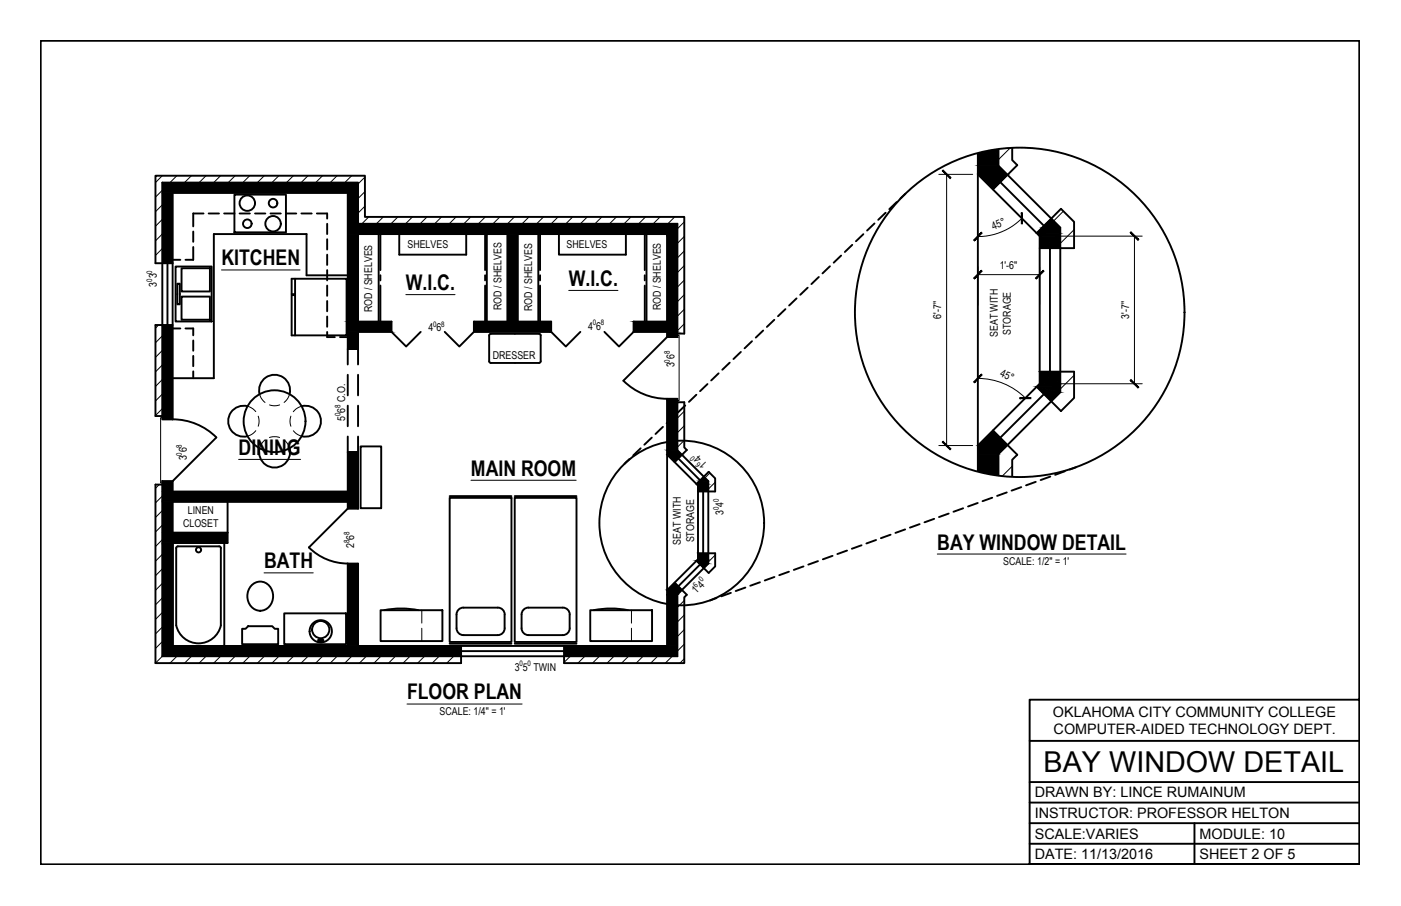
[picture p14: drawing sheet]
<svg xmlns="http://www.w3.org/2000/svg" width="432mm" height="279mm" viewBox="0 0 432 279" stroke-linecap="round" stroke-linejoin="round" font-family="sans-serif">
<defs><g id="words">
<text font-size="8.9" x="321.6" y="238">BAY WINDOW DETAIL</text>
<g font-size="6.7">
<text x="68.3" y="81.9">KITCHEN</text>
<text x="125.1" y="89.4">W.I.C.</text>
<text x="175.3" y="88.2">W.I.C.</text>
<text x="73.5" y="140.3">DINING</text>
<text x="145.2" y="146.7">MAIN ROOM</text>
<text x="288.9" y="169.5">BAY WINDOW DETAIL</text>
<text x="81.4" y="175.3">BATH</text>
<text x="125.4" y="215.7">FLOOR PLAN</text>
</g>
<g font-size="4.4">
<text x="324.5" y="221">OKLAHOMA CITY COMMUNITY COLLEGE</text>
<text x="324.7" y="226.4">COMPUTER-AIDED TECHNOLOGY DEPT.</text>
<text x="318.9" y="245.9">DRAWN BY: LINCE RUMAINUM</text>
<text x="318.9" y="252.3">INSTRUCTOR: PROFESSOR HELTON</text>
<text x="318.9" y="258.6">SCALE:VARIES</text>
<text x="369.7" y="258.6">MODULE: 10</text>
<text x="318.9" y="265">DATE: 11/13/2016</text>
<text x="369.7" y="265">SHEET 2 OF 5</text>
</g>
<g font-size="3.3">
<text x="306.2" y="70.8" transform="rotate(-22 306.2 70.8)">45°</text>
<text x="125.6" y="76.6">SHELVES</text>
<text x="174.6" y="76.4">SHELVES</text>
<text x="308.1" y="83.1">1'-6&quot;</text>
<text x="48.3" y="88.4" transform="rotate(-90 48.3 88.4)">3</text>
<text x="48.3" y="85.9" transform="rotate(-90 48.3 85.9)">3</text>
<text x="154.6" y="95.7" transform="rotate(-90 154.6 95.7)">ROD / SHELVES</text>
<text x="164" y="95.9" transform="rotate(-90 164 95.9)">ROD / SHELVES</text>
<text x="203.6" y="95.7" transform="rotate(-90 203.6 95.7)">ROD / SHELVES</text>
<text x="114.7" y="96.4" transform="rotate(-90 114.7 96.4)">ROD / SHELVES</text>
<text x="181.3" y="101.6">4</text>
<text x="183.8" y="101.6">6</text>
<text x="290.1" y="98.3" transform="rotate(-90 290.1 98.3)">6'-7&quot;</text>
<text x="348" y="98.3" transform="rotate(-90 348 98.3)">3'-7&quot;</text>
<text x="132.1" y="102.2">4</text>
<text x="134.6" y="102.2">6</text>
<text x="307.5" y="104" transform="rotate(-90 307.5 104)">SEAT WITH</text>
<text x="311.5" y="103.3" transform="rotate(-90 311.5 103.3)">STORAGE</text>
<text x="151.9" y="110.7">DRESSER</text>
<text x="207.9" y="113.3" transform="rotate(-90 207.9 113.3)">3</text>
<text x="207.9" y="110.8" transform="rotate(-90 207.9 110.8)">6</text>
<text x="308" y="116" transform="rotate(22 308 116)">45°</text>
<text x="106.4" y="129.8" transform="rotate(-90 106.4 129.8)">5</text>
<text x="106.4" y="127.2" transform="rotate(-90 106.4 127.2)">6 C.O.</text>
<text x="57.6" y="142" transform="rotate(-90 57.6 142)">3</text>
<text x="57.6" y="139.5" transform="rotate(-90 57.6 139.5)">6</text>
<text x="216.4" y="141.2" transform="rotate(-134 216.4 141.2)">4</text>
<text x="218.2" y="142.9" transform="rotate(-134 218.2 142.9)">1</text>
<text x="57.9" y="158.4">LINEN</text>
<text x="223" y="158.7" transform="rotate(-90 223 158.7)">3</text>
<text x="223" y="156.2" transform="rotate(-90 223 156.2)">4</text>
<text x="56.4" y="162.4">CLOSET</text>
<text x="109.1" y="166.5" transform="rotate(-90 109.1 166.5)">6</text>
<text x="213.9" y="167.3" transform="rotate(-90 213.9 167.3)">STORAGE</text>
<text x="109.1" y="169" transform="rotate(-90 109.1 169)">2</text>
<text x="209.9" y="168" transform="rotate(-90 209.9 168)">SEAT WITH</text>
<text x="309.2" y="174.3">SCALE: 1/2&quot; = 1'</text>
<text x="214.6" y="183.3" transform="rotate(-44 214.6 183.3)">1</text>
<text x="216.3" y="181.5" transform="rotate(-44 216.3 181.5)">4</text>
<text x="158.6" y="206.8">3</text>
<text x="161.2" y="206.8">5 TWIN</text>
<text x="135.5" y="220.6">SCALE: 1/4&quot; = 1'</text>
</g>
<g font-size="2.3">
<text x="46.9" y="86.9" transform="rotate(-90 46.9 86.9)">0</text>
<text x="46.9" y="84.4" transform="rotate(-90 46.9 84.4)">0</text>
<text x="133.5" y="100.7">0</text>
<text x="136" y="100.7">8</text>
<text x="182.7" y="100.2">0</text>
<text x="185.2" y="100.2">8</text>
<text x="206.5" y="111.8" transform="rotate(-90 206.5 111.8)">0</text>
<text x="206.5" y="109.3" transform="rotate(-90 206.5 109.3)">8</text>
<text x="104.9" y="125.8" transform="rotate(-90 104.9 125.8)">8</text>
<text x="104.9" y="128.3" transform="rotate(-90 104.9 128.3)">0</text>
<text x="56.1" y="140.6" transform="rotate(-90 56.1 140.6)">0</text>
<text x="56.1" y="138" transform="rotate(-90 56.1 138)">8</text>
<text x="214.3" y="141.2" transform="rotate(-134 214.3 141.2)">0</text>
<text x="216.1" y="143" transform="rotate(-136 216.1 143)">6</text>
<text x="221.5" y="154.8" transform="rotate(-90 221.5 154.8)">0</text>
<text x="221.5" y="157.3" transform="rotate(-90 221.5 157.3)">0</text>
<text x="107.7" y="167.6" transform="rotate(-90 107.7 167.6)">8</text>
<text x="107.7" y="165.1" transform="rotate(-90 107.7 165.1)">8</text>
<text x="216.3" y="179.5" transform="rotate(-44 216.3 179.5)">0</text>
<text x="214.5" y="181.2" transform="rotate(-45 214.5 181.2)">6</text>
<text x="160.1" y="205.3">0</text>
<text x="162.6" y="205.3">0</text>
</g>
</g></defs>
<!-- layer: A-EXTR-PATT -->
<g fill="none" stroke="#000" stroke-width=".31">
<path d="M50 54.2l-2.1 2.1M50 58.7l-2.1 2.1M54.5 54.2l-2.1 2.1M59 54.2l-2.1 2.1M63.5 54.2l-2.1 2.1M68 54.2l-2.1 2.1M72.5 54.2l-2.1 2.1M77 54.2l-2.2 2.1M81.4 54.2l-2.1 2.1M85.9 54.2l-2.1 2.1M90.4 54.2l-2.1 2.1M94.9 54.2l-2.1 2.1"/>
<path d="M99.4 54.2l-2.1 2.1M103.9 54.2l-2.1 2.1M108.4 54.2l-2.1 2.1M112.5 54.6l-2.1 2.1M112.5 59.1l-2.1 2.1M311.4 45.6l-3.7 3.6M50 63.2l-2.1 2.1M50 67.7l-2.1 2.1M50 72.2l-2.1 2.1M50 76.7l-2.1 2.1M112.5 63.6l-2.1 2.1M113.7 66.9l-2.2 2.1"/>
<path d="M118.1 66.9l-2.1 2.1M122.6 66.9l-2.1 2.1M127.1 66.9l-2.1 2.1M131.6 66.9l-2.1 2.1M136.1 66.9l-2.1 2.1M140.6 66.9l-2.1 2.1M145.1 66.9l-2.1 2.1M149.6 66.9l-2.1 2.1M154.1 66.9l-2.2 2.1M158.6 66.9l-2.2 2.1M163 66.9l-2.1 2.1M167.5 66.9l-2.1 2.1"/>
<path d="M172 66.9l-2.1 2.1M176.5 66.9l-2.1 2.1M181 66.9l-2.1 2.1M185.5 66.9l-2.1 2.1M190 66.9l-2.1 2.1M194.5 66.9l-2.1 2.1M199 66.9l-2.2 2.1M203.4 66.9l-2.1 2.1M208 66.9l-2.2 2.1M210.9 68.4l-2.1 2.2M210.9 72.9l-2.1 2.1M210.9 77.4l-2.1 2.1"/>
<path d="M327.7 65.1l-2.9 3M331 70.8l-4.2 4.3M50 81.1v.1M210.9 81.9l-2.1 2.1M210.9 86.4l-2.1 2.1M210.9 90.9l-2.1 2.1M210.9 95.4l-2.1 2.1M210.9 99.9l-2.1 2.1M48.9 100.2l-1 1M50 103.6l-2.1 2.1M50 108.1l-2.1 2.1M50 112.6l-2.1 2.1"/>
<path d="M50 117.1l-2.1 2.1M331 115.7l-4.2 4.3M50 121.5l-2.1 2.2M50 126l-2.1 2.2M209.2 124l-.4 .4M210.9 126.8l-2.1 2.1M210.9 131.3l-2.1 2.1M210.9 135.8l-2.1 2.1M49.1 149.4l-1.2 1.2M50 153l-2.1 2.1M50 157.5l-2.1 2.1M218.8 145.9l-1.5 1.5"/>
<path d="M220.4 148.7l-2.1 2.1M312 143.8l-3.4 3.3M50 162l-2.1 2.1M50 166.4l-2.1 2.2M50 170.9l-2.1 2.2M50 175.4l-2.1 2.2M50 179.9l-2.1 2.1M220.4 171.2l-2.1 2.1M50 184.4l-2.1 2.1M50 188.9l-2.1 2.1M50 193.4l-2.1 2.1M50 197.9l-2.1 2.1"/>
<path d="M210.9 185.2l-2.1 2.1M210.9 189.7l-2.1 2.1M210.9 194.2l-2.1 2.1M210.9 198.7l-2.1 2.1M50 202.4l-2.1 2.1M54.5 202.4l-2.1 2.1M59 202.4l-2.1 2.1M63.5 202.4l-2.1 2.1M68 202.4l-2.1 2.1M72.5 202.4l-2.1 2.1M77 202.4l-2.2 2.1M81.5 202.4l-2.2 2.1"/>
<path d="M86 202.4l-2.2 2.1M90.4 202.4l-2.1 2.1M94.9 202.4l-2.1 2.1M99.4 202.4l-2.1 2.1M103.9 202.4l-2.1 2.1M108.4 202.4l-2.1 2.1M112.9 202.4l-2.1 2.1M117.4 202.4l-2.1 2.1M121.9 202.4l-2.1 2.1M126.4 202.4l-2.2 2.1M130.8 202.4l-2.1 2.1M135.3 202.4l-2.1 2.1"/>
<path d="M139.8 202.4l-2.1 2.1M175.8 202.4l-1.9 1.9M180.2 202.4l-2.1 2.1M184.7 202.4l-2.1 2.1M189.2 202.4l-2.1 2.1M193.7 202.4l-2.1 2.1M198.2 202.4l-2.1 2.1M202.7 202.4l-2.1 2.1M207.2 202.4l-2.1 2.1M210.9 203.1l-1.3 1.4"/>
</g>
<!-- layer: A-WALL-PATT -->
<g fill="#000" stroke="#000" stroke-width=".31">
<path d="M301.4 53.8l9.1 .1zM306.6 45.6h1.1v5.5zM321.2 70.2l2.8-2.8 2.8 2.8zM319.5 119.3h7.3v1.7zM306 132.7l4.5 4.6h-8.9zM205.6 140.2l4.6 .1zM215.5 148.4l1.4-1.4 1.4 1.4zM207.9 179.7l2.3 2.2h-4.5zM214.7 172.9h3.6v.9z"/>
<path d="M50 59.5l3.2 21.7v-21.7zM50 59.5l3.2 21.7h-3.2z"/>
<path d="M50 56.3l60.4 3.2v-3.2zM50 56.3l60.4 3.2h-60.4z"/>
<path d="M107.2 59.5l3.2 9.5v-9.5zM107.2 59.5l3.2 9.5h-3.2z"/>
<path d="M301.4 45.6v5.5h6.3zM301.4 45.6h5.2l1.1 5.5z"/>
<path d="M301.4 53.8l9.1 .1zM301.6 53.9h8.9l-4.5 4.5z"/>
<path d="M301.4 51.1l9 2.7-2.7-2.7zM301.4 51.1l9 2.7h-9z"/>
<path d="M107.2 72.2l3.2 27v-27zM107.2 72.2l3.2 27h-3.2z"/>
<path d="M156.4 72.2l3.2 27v-27zM156.4 72.2l3.2 27h-3.2z"/>
<path d="M107.2 69l101.6 3.2v-3.2zM107.2 69l101.6 3.2h-101.6z"/>
<path d="M205.6 72.2l3.2 27v-27zM205.6 72.2l3.2 27h-3.2z"/>
<path d="M321.2 70.2l5.6 1.7v-1.7zM319.5 71.9l1.7-1.7 5.6 1.7z"/>
<path d="M319.5 71.9l7.3 .9v-.9zM319.5 71.9l7.3 .9h-6.4z"/>
<path d="M320.4 72.8l6.4 3.7v-3.7zM320.4 72.8l6.4 3.7h-6.4z"/>
<path d="M107.2 99.2l13.5 3.1v-3.1zM107.2 99.2l13.5 3.1h-13.5z"/>
<path d="M146.1 99.2l23.8 3.1v-3.1zM146.1 99.2l23.8 3.1h-23.8z"/>
<path d="M195.3 99.2l13.5 3.1v-3.1zM195.3 99.2l13.5 3.1h-13.5z"/>
<path d="M50 100.2l3.2 29.1v-29.1zM50 100.2l3.2 29.1h-3.2z"/>
<path d="M107.2 102.3l3.2 5.3v-5.3zM107.2 102.3l3.2 5.3h-3.2z"/>
<path d="M205.6 102.3l3.2 1.6v-1.6zM205.6 102.3l3.2 1.6h-3.2z"/>
<path d="M319.5 119.3l1.7 1.7h5.6zM321.2 121h5.6l-2.8 2.8z"/>
<path d="M320.4 114.6l6.4 3.7v-3.7zM320.4 114.6l6.4 3.7h-6.4z"/>
<path d="M320.4 118.3l6.4 1v-1zM319.5 119.3l.9-1 6.4 1z"/>
<path d="M107.2 139.4l3.2 12.2v-12.2zM107.2 139.4l3.2 12.2h-3.2z"/>
<path d="M205.6 123l3.2 15.9v-15.9zM205.6 123l3.2 15.9h-3.2z"/>
<path d="M205.6 138.9l4.5 1.3-1.3-1.3zM205.6 138.9l4.5 1.3h-4.5z"/>
<path d="M301.4 137.4l6.3 2.6 2.7-2.6zM301.4 137.4l6.3 2.6h-6.3z"/>
<path d="M301.6 137.3h8.9zM301.4 137.4h9z"/>
<path d="M50 148.4l3.2 3.2v-3.2zM50 148.4l3.2 3.2h-3.2z"/>
<path d="M50 154.8l3.2 9.5v-9.5zM50 154.8l3.2 9.5h-3.2z"/>
<path d="M50 151.6l60.4 3.2v-3.2zM50 151.6l60.4 3.2h-60.4z"/>
<path d="M107.2 154.8l3.2 2.1v-2.1zM107.2 154.8l3.2 2.1h-3.2z"/>
<path d="M205.6 140.2l4.6 .1zM205.7 140.3h4.5l-2.3 2.2z"/>
<path d="M215.5 148.4l2.8 .9v-.9zM215.5 148.4l2.8 .9h-3.6z"/>
<path d="M214.7 149.3l3.6 .4v-.4zM214.7 149.3l3.6 .4h-3.2z"/>
<path d="M215.1 149.7l3.2 1.9v-1.9zM215.1 149.7l3.2 1.9h-3.2z"/>
<path d="M301.4 140l1.4 7.1h-1.4zM301.4 140l1.4 7.1 4.9-7.1zM307.7 140v7.1h-4.9z"/>
<path d="M50 167.4l3.2 31.8v-31.8zM50 167.4l3.2 31.8h-3.2z"/>
<path d="M50 164.3l20.1 3.1v-3.1zM50 164.3l20.1 3.1h-20.1z"/>
<path d="M107.2 173.8l3.2 25.4v-25.4zM107.2 173.8l3.2 25.4h-3.2z"/>
<path d="M214.7 172.9l.8 .9h2.8zM215.5 173.8h2.8l-1.4 1.4z"/>
<path d="M215.1 170.6l3.2 1.9v-1.9zM215.1 170.6l3.2 1.9h-3.2z"/>
<path d="M215.1 172.5l3.2 .4v-.4zM215.1 172.5l3.2 .4h-3.6z"/>
<path d="M50 199.2l92.1 3.2v-3.2zM50 199.2l92.1 3.2h-92.1z"/>
<path d="M205.6 183.3l3.2 15.9v-15.9zM205.6 183.3l3.2 15.9h-3.2z"/>
<path d="M173.9 199.2l34.9 3.2v-3.2zM173.9 199.2l34.9 3.2h-34.9z"/>
<path d="M205.6 182l3.2 1.3 1.3-1.3zM205.6 182l3.2 1.3h-3.2z"/>
<path d="M205.7 181.9h4.5zM205.6 182h4.5z"/>
</g>
<!-- layer: A-WALL -->
<path d="M50 56.3h60.4v12.7h98.4v34.9h-3.2v-1.6h-10.3v-3.1h10.3v-27h-46v27h10.3v3.1h-23.8v-3.1h10.3v-27h-46v27h10.3v3.1h-10.3v5.3h-3.2v-48.1h-54v69.8h-3.2zM301.4 45.6v8.2l19 19v45.5l-19 19.1v9.7M307.7 45.6v5.5l19.1 19.1v50.8l-19.1 19v7.1M50 148.4h3.2v3.2h54v-12.2h3.2v17.5h-3.2v-2.1h-54v9.5h16.9v3.1h-16.9v31.8h54v-25.4h3.2v25.4h95.2v-17.2l9.5-9.5v-22.8l-9.5-9.5v-17.2h3.2v15.9l9.5 9.5v25.4l-9.5 9.5v19.1h-158.8z" fill="none" stroke="#000" stroke-width=".59"/>
<!-- layer: A-GLAZ -->
<g fill="none" stroke="#000" stroke-width=".59">
<path d="M308.3 56.2l13.5 13.4M310.5 53.9l-4.5 4.5M320.4 76.5h6.4M323.6 76.5v38.1M324 67.4l-4.5 4.5M50 81.2h3.2M51.6 81.2v19M50 100.2h3.2M319.5 119.3l4.5 4.5M320.4 114.6h6.4M306 132.7l4.5 4.6M321.8 121.5l-13.5 13.5"/>
<path d="M209.1 141.4l6.7 6.7M210.2 140.3l-2.3 2.2M215.1 151.6h3.2M216.7 151.6v19M216.9 147l-2.2 2.3M207.9 179.7l2.3 2.2M214.7 172.9l2.2 2.3M215.1 170.6h3.2M215.8 174.1l-6.7 6.7M142.1 199.2v3.2M173.9 199.2v3.2M142.1 200.8h31.8"/>
</g>
<!-- layer: A-FLOR-WDWK -->
<g fill="none" stroke="#000" stroke-width=".59">
<path d="M301.4 53.8v83.6M116.7 72.2v27M117.2 72.2v11.1M123.1 72.2v6.3h20.6v-6.3M149.5 72.2v11.1M150 72.2v27M165.9 72.2v27M166.4 72.2v11.1M172.3 72.2v6.3h20.6v-6.3M198.7 72.2v11.1M199.3 72.2v27M107.2 84.9h-12.7v-12.7h-28.6v44.4h-12.7"/>
<path d="M117.2 84.9v1.6M117.2 88.1v11.1M149.5 84.9v1.6M149.5 88.1v11.1M166.4 84.9v1.6M166.4 88.1v11.1M198.7 84.9v1.6M198.7 88.1v11.1M70.1 154.8v9.5M205.6 140.2v41.8M87.6 189.2h19.1v9.5h-19.1z"/>
</g>
<!-- layer: A-FLOR-OVHD -->
<g fill="none" stroke="#000" stroke-width=".59">
<path d="M59.6 76.2v3.9h-2.4M59.6 71.4v3.2M62.7 65.8h-3.1v4M64.3 65.8h3.2M69.1 65.8h3.2M73.8 65.8h3.2M78.6 65.8h3.2M83.4 65.8h3.1M88.1 65.8h3.2M92.9 65.8h3.2M97.7 65.8h3.1v1.6M100.8 69v3.2"/>
<path d="M100.8 73.8v3.1M100.8 78.5v3.2M53.2 80.1h2.4M100.8 83.3v3.2M100.8 88.1v3.1M100.8 92.8v3.2M100.8 97.6v3.2M53.2 101.3h2.4M57.2 101.3h2.4v2.1M59.6 105v3.2M59.6 109.8v3.1M59.6 114.5v2.1"/>
<path d="M100.8 102.4v1.6h2.4M104.8 104h2.4"/>
</g>
<!-- layer: A-EXTR -->
<path d="M312 45.6v3.8l1.5 1.5-3 3M324 67.4l3-3 4 4v8.1h-4.2M50 81.2h-2.1v-27h64.6v12.7h98.4v36h-2.1M50 100.2h-2.1v28.1h2.1M326.8 114.6h4.2v8.1l-4 4.1-3-3M208.8 124h2.1v14l.8 .8-1.5 1.5M310.5 137.3l3 2.9-1.5 1.6v5.3M50 149.4h-2.1v55.1h94.2v-2.1M216.9 147l1.5-1.5 2 2v4.1h-2.1M218.3 170.6h2.1v4.1l-2 2-1.5-1.5M210.2 181.9l1.5 1.5-.8 .8v20.3h-37v-2.1" fill="none" stroke="#000" stroke-width=".59"/>
<!-- layer: A-FLOR-OTLN -->
<path d="M208.8 103.4h.5v20.1h-.5M50 128.8h-.5v20.1h.5" fill="none" stroke="#000" stroke-width=".31"/>
<!-- layer: A-DOOR -->
<g fill="none" stroke="#000" stroke-width=".59">
<path d="M107.2 107.6v4.8M107.2 115.6v6.3M110.4 107.6v4.8M110.4 115.6v6.3M120.7 102.3l4.5 4.6 4.5-4.6M137.1 102.3l4.5 4.6 4.5-4.6M169.9 102.3l4.5 4.6 4.5-4.6M186.3 102.3l4.5 4.6 4.5-4.6M192.1 117.4a19.1 19.1 0 0 0 13.5 5.6M205.6 103.9l-13.5 13.5M53.2 129.3a19.1 19.1 0 0 1 13.5 5.6M66.7 134.9l-13.5 13.5"/>
<path d="M107.2 125.1v6.4M107.2 134.6v4.8M110.4 125.1v6.4M110.4 134.6v4.8M107.2 156.9l-12 11.9a16.9 16.9 0 0 0 12 5"/>
</g>
<!-- layer: A-ANNO-TEXT -->
<path d="M68.3 83.3h24.2M125.1 90.9h15.1M175.3 89.6h15.2M73.5 141.7h19.1M145.2 148.1h32.4M81.4 176.7h15.1M288.9 170.9h58.2M125.4 217.1h35.5" fill="none" stroke="#000" stroke-width=".31"/>
<!-- layer: A-FLOR-FIXT -->
<g fill="none" stroke="#000" stroke-width=".59">
<path d="M72.3 60h15.8v11.7h-15.8zM54.1 82.2h11.1v16.9h-11.1zM54.6 87.5h.8v6.3h-.8zM56 91.5h8.7v7.1h-8.7zM56 82.7h8.7v7.2h-8.7zM90.9 86v4.7h-1v-4.7h16.9v17.4h-16.9v-12.4h1v12.4M90.9 90.7v.3"/>
<circle cx="76.2" cy="62.6" r="2.38"/>
<circle cx="76.2" cy="69" r="1.32"/>
<circle cx="84.2" cy="69" r="2.38"/>
<circle cx="84.2" cy="62.6" r="1.32"/>
</g>
<!-- layer: A-FURN -->
<g fill="none" stroke="#000" stroke-width=".59">
<path d="M150.8 103.2l.5-.3 15.1 .1 .2 .5v8.2l-.5 .2h-15.1l-.2-.5zM76.3 125.3a4.8 4.8 0 0 0-6 4.6 4.8 4.8 0 0 0 6 4.6M80 121.5a4.8 4.8 0 0 1 4.6-5.9 4.8 4.8 0 0 1 4.6 5.9M80 138.2a4.8 4.8 0 0 0 4.6 6 4.8 4.8 0 0 0 4.6-6M93 125.3a4.8 4.8 0 0 1 5.9 4.6 4.8 4.8 0 0 1-5.9 4.6M111.1 137.7h6.4v19h-6.4zM138.6 153.5h19v44.5h-19zM138.6 153h19M158.6 153.5h19.1v44.5h-19.1zM158.6 153h19.1M117.3 188.2h19v9.5h-19zM118.4 188.2a26.7 26.7 0 0 1 10.6 0"/>
<path d="M138.6 198.5h19M140.7 189.5a2.13 2.13 0 0 1 2.1-2.1h10.6a2.09 2.09 0 0 1 2.1 2.1M140.7 189.5v4.2a2.13 2.13 0 0 0 2.1 2.2h10.6a2.13 2.13 0 0 0 2.1-2.2M155.5 189.5v4.2M158.6 198.5h19.1M160.8 189.5v4.2a2.13 2.13 0 0 0 2.1 2.2h10.6a2.13 2.13 0 0 0 2.1-2.2v-4.2M160.8 189.5a2.09 2.09 0 0 1 2.1-2.1h10.6a2.13 2.13 0 0 1 2.1 2.1M181.9 188.2h19.1v9.5h-19.1zM183 188.2a26.7 26.7 0 0 1 10.6 0"/>
<circle cx="84.6" cy="129.9" r="9.5"/>
</g>
<g fill="none" stroke="#000" stroke-width=".31">
<path d="M76.3 125.3l1.7 .8 .8 .8M78.8 132.8l-.8 .9-1.7 .8M79.6 128.3l.3 1.6-.3 1.6M80 121.6l.5 1.1 1.2 1.4M81.7 135.7l-1.2 1.4-.5 1.1M83.1 134.9l1.5-.2 1.6 .2M83.1 124.9l1.5 .2 1.6-.2M87.6 135.7l1.2 1.4 .4 1.1M89.2 121.6l-.4 1.1-1.2 1.4M89.7 128.3l-.3 1.6 .3 1.6M90.4 132.8l.9 .9 1.7 .8M93 125.3l-1.7 .8-.9 .9"/>
<path d="M130 188.2v4M130 193.7v4M194.6 188.2v4M194.6 193.7v4"/>
</g>
<!-- layer: A-FLOR-PFIX -->
<g fill="none" stroke="#000" stroke-width=".59">
<path d="M53.2 167.4h15.9v31.8h-15.9zM54.3 169v23.8a7 7 0 0 0 6.9 5.6 7 7 0 0 0 6.9-5.6M54.8 168.5h12.7M54.8 168.5l-.5 .5M67.5 168.5l.6 .5M68.1 169v23.9M74.6 193.9h1.1l.8-.8h7.4l.8 .8h1v4.8h-11.1zM77.6 180.4a3.9 3.9 0 0 1 4.5-.5 3.9 3.9 0 0 1 2.1 4 4 4 0 0 1-4 4.4 4 4 0 0 1-4-4.4 4.8 4.8 0 0 1 1.4-3.5zM98.1 197.3h1.5v.6h-1.5z"/>
<circle cx="61.2" cy="169.6" r=".79"/>
<circle cx="98.9" cy="194.2" r="2.66"/>
<circle cx="98.9" cy="194.7" r="3.4"/>
</g>
<!-- layer: A-ANNO-DIMS -->
<path d="M289.4 53.8h10.4M291.8 53.8v83.6M315 67.3a19.3 19.3 0 0 1-13.6 5.6M322 72.8h30M349.6 72.8v45.5M301.4 82.3v11.7M301.4 84.7h19M320.4 82.3v11.7M301.4 116.7a20.7 20.7 0 0 1 14.6 6.1M322 118.3h30M289.4 137.4h10.4" fill="none" stroke="#000" stroke-width=".31"/>
<!-- layer: 0 -->
<g fill="#000" stroke="#000" stroke-width=".31">
<path d="M290.4 52.7l2.4 2.4 .3-.3zM290.4 52.7l.3-.3 2.4 2.4z"/>
<path d="M302.5 71.6l-2.2 2.7 2.4-2.4zM302.5 71.6l-2.2 2.7-.2-.3z"/>
<path d="M314.8 65.6v3.4h.3zM314.8 65.6h.3v3.4z"/>
<path d="M348.3 71.7l2.4 2.4 .3-.2zM348.3 71.7l.3-.2 2.4 2.4z"/>
<path d="M302.5 83.4l-2.2 2.6 2.4-2.4zM300.1 85.8l2.4-2.4-2.2 2.6z"/>
<path d="M319.1 85.8l.3 .2 2.1-2.6zM321.5 83.4l.3 .2-2.4 2.4z"/>
<path d="M302.5 115.4l-2.2 2.6 2.4-2.4zM300.1 117.8l2.4-2.4-2.2 2.6z"/>
<path d="M348.6 117l-.3 .3 2.7 2.1zM348.3 117.3l2.7 2.1-.3 .3z"/>
<path d="M290.7 136.1l-.3 .2 2.7 2.2zM290.4 136.3l2.7 2.2-.3 .2z"/>
<path d="M314.3 122.6v.3l3.4-.3zM314.3 122.9l3.4-.3v.3z"/>
</g>
<!-- layer: A-ANNO-DIMS -->
<g fill="#fff" stroke="#fff" stroke-width=".31">
<path d="M287.1 92.4v6.4h3.7zM287.1 92.4h3.7v6.4z"/>
<path d="M307.8 80.1v3.6l6.2-3.6zM307.8 83.7l6.2-3.6v3.6z"/>
<path d="M345 92.4v6.4h3.7zM345 92.4h3.7v6.4z"/>
<path d="M304.5 68.2l1.4 3.4 3.5-5.4zM309.4 66.2l1.4 3.4-4.9 2z"/>
<path d="M308.6 113l-1.4 3.4 6.3-1.4zM307.2 116.4l6.3-1.4-1.4 3.4z"/>
</g>
<!-- layer: Title Block -->
<g fill="none" stroke="#000" stroke-width=".59">
<path d="M279.1 59.7l-1.6 1.5M259.2 78.8l-2.2 2.2M262.7 75.5l-2.3 2.2M266.1 72.2l-2.3 2.2M269.5 68.9l-2.3 2.2M273 65.6l-2.3 2.2M276.4 62.3l-2.3 2.2M238.6 98.6l-2.2 2.2M242.1 95.3l-2.3 2.2M245.5 92l-2.3 2.2M248.9 88.7l-2.3 2.2M252.4 85.4l-2.3 2.2"/>
<path d="M255.8 82.1l-2.3 2.2M218.1 118.4l-2.3 2.2M221.5 115.1l-2.3 2.2M224.9 111.8l-2.3 2.2M228.3 108.5l-2.2 2.2M231.8 105.2l-2.3 2.2M235.2 101.9l-2.3 2.2M197.5 138.2l-2.3 2.2M200.9 134.9l-2.3 2.2M204.3 131.6l-2.3 2.2M207.8 128.3l-2.3 2.2M211.2 125l-2.3 2.2"/>
<path d="M214.6 121.7l-2.3 2.2M194 141.5l-1.5 1.5M292.4 158.4l-3 1.1M296.9 156.7l-3 1.1M301.3 155.1l-2.9 1.1M305.8 153.5l-3 1.1M310.3 151.9l-3 1M314.8 150.2l-3 1.1M319.2 148.6l-3 1.1M323.7 147l-3 1M328.2 145.3l-3 1.1M331.7 144.1l-2 .7"/>
<path d="M234.2 179.6l-3 1M238.7 177.9l-3 1.1M243.2 176.3l-3 1.1M247.6 174.7l-2.9 1.1M252.1 173l-3 1.1M256.6 171.4l-3 1.1M261.1 169.8l-3 1.1M265.5 168.2l-3 1M270 166.5l-3 1.1M274.5 164.9l-3 1.1M279 163.3l-3 1M283.4 161.6l-2.9 1.1"/>
<path d="M287.9 160l-3 1.1M220.8 184.5l-2 .7M225.3 182.8l-3 1.1M229.7 181.2l-2.9 1.1M418.9 215.8v-203.2h-406.4v254h406.4h-101.6v-50.8h101.6v50.8M317.3 228.5h101.6M317.3 241.2h101.6M317.3 247.5h101.6M317.3 253.9h101.6M368.1 253.9v12.7M317.3 260.2h101.6"/>
<circle cx="314.3" cy="96.3" r="50.8"/>
<circle cx="210.1" cy="161.3" r="25.4"/>
</g>
<use href="#words"/>
</svg>
